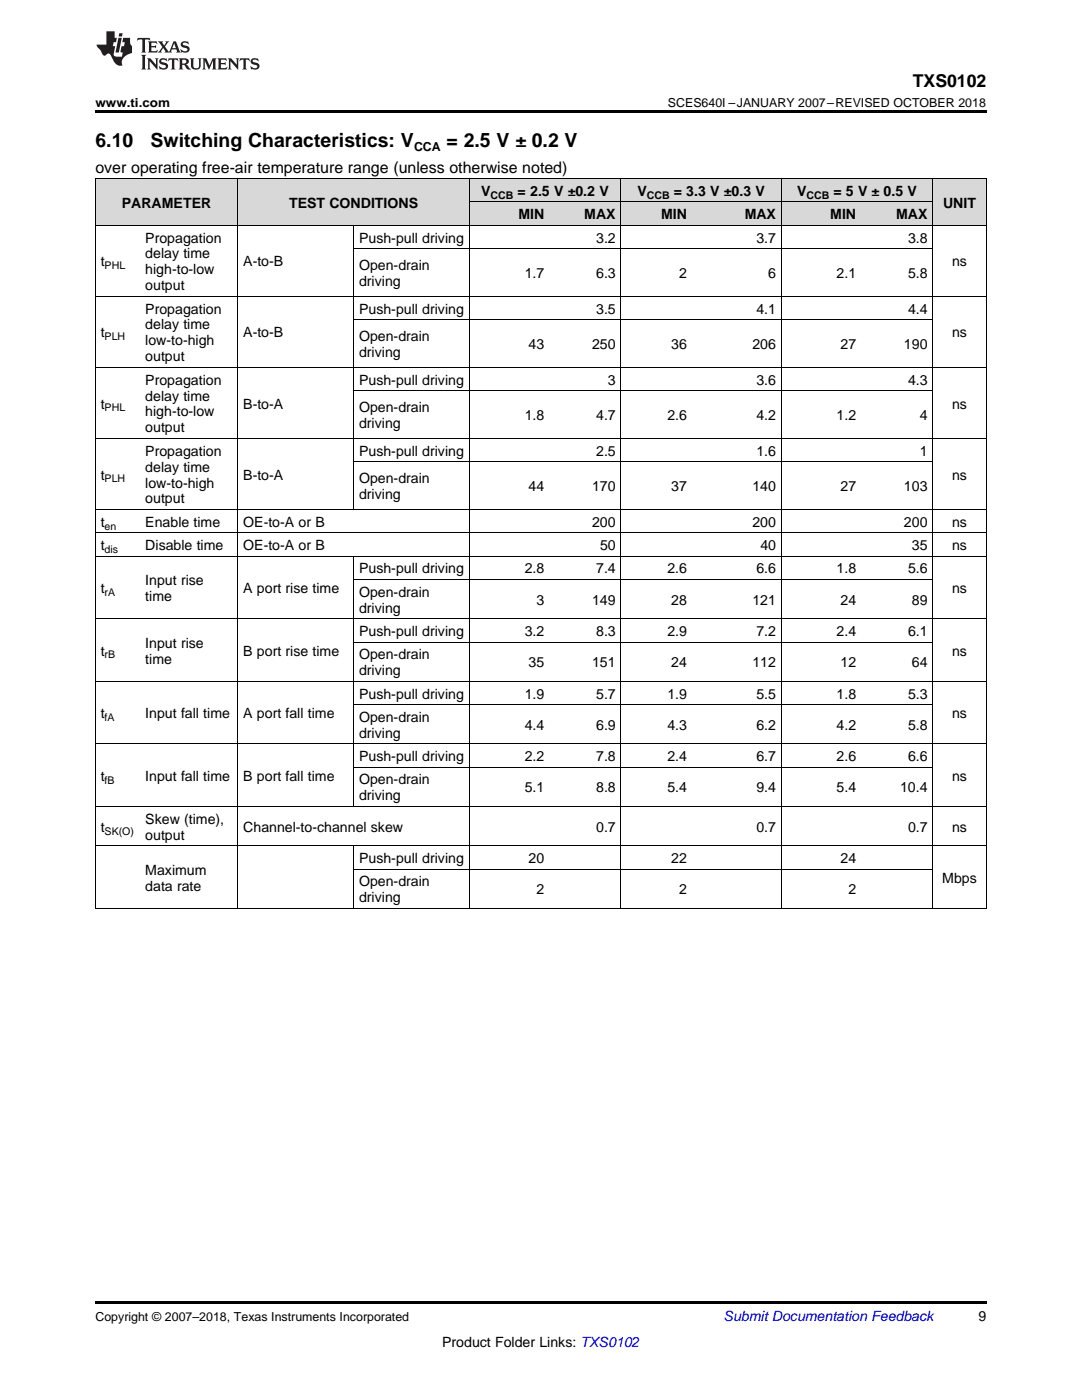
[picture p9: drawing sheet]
<svg xmlns="http://www.w3.org/2000/svg" width="216mm" height="279mm" viewBox="0 0 216 279" stroke-linecap="round" stroke-linejoin="round" font-family="sans-serif">
<defs><g id="words">
<g font-size="3.9">
<text x="19" y="29.3">6.10</text>
<text x="30.1" y="29.3">Switching Characteristics: V</text>
<text x="89.1" y="29.3">= 2.5 V ± 0.2 V</text>
</g>
<text font-size="3.5" x="182.1" y="17.3">TXS0102</text>
<text font-size="3.2" x="19" y="34.4">over operating free-air temperature range (unless otherwise noted)</text>
<g font-size="2.8">
<text x="24.3" y="41.4">PARAMETER</text>
<text x="57.7" y="41.4">TEST CONDITIONS</text>
<text x="96" y="39.1">V</text>
<text x="103.3" y="39.1">= 2.5</text>
<text x="110.5" y="39.1">V ±0.2 V</text>
<text x="127.2" y="39.1">V</text>
<text x="134.4" y="39.1">= 3.3 V ±0.3 V</text>
<text x="159" y="39.1">V</text>
<text x="166.3" y="39.1">= 5 V ± 0.5 V</text>
<text x="188.2" y="41.4">UNIT</text>
<text x="103.4" y="43.7">MIN</text>
<text x="116.6" y="43.7">MAX</text>
<text x="131.9" y="43.7">MIN</text>
<text x="148.6" y="43.7">MAX</text>
<text x="165.7" y="43.7">MIN</text>
<text x="178.8" y="43.7">MAX</text>
<text x="20.1" y="53.2">t</text>
<text x="29" y="48.4">Propagation</text>
<text x="29" y="51.6">delay time</text>
<text x="48.5" y="53.2">A-to-B</text>
<text x="71.6" y="48.4">Push-pull driving</text>
<text x="71.6" y="53.9">Open-drain</text>
<text x="119" y="48.4">3.2</text>
<text x="150.9" y="48.4">3.7</text>
<text x="181.2" y="48.4">3.8</text>
<text x="190" y="53.2">ns</text>
<text x="29" y="54.8">high-to-low</text>
<text x="29" y="57.9">output</text>
<text x="71.6" y="57.1">driving</text>
<text x="104.7" y="55.5">1.7</text>
<text x="119" y="55.5">6.3</text>
<text x="135.5" y="55.5">2</text>
<text x="153.3" y="55.5">6</text>
<text x="166.9" y="55.5">2.1</text>
<text x="181.2" y="55.5">5.8</text>
<text x="29" y="62.6">Propagation</text>
<text x="29" y="65.8">delay time</text>
<text x="71.6" y="62.6">Push-pull driving</text>
<text x="119" y="62.6">3.5</text>
<text x="150.9" y="62.6">4.1</text>
<text x="181.2" y="62.6">4.4</text>
<text x="20.1" y="67.3">t</text>
<text x="29" y="68.9">low-to-high</text>
<text x="48.5" y="67.3">A-to-B</text>
<text x="71.6" y="68.1">Open-drain</text>
<text x="71.6" y="71.3">driving</text>
<text x="105.5" y="69.7">43</text>
<text x="118.1" y="69.7">250</text>
<text x="133.9" y="69.7">36</text>
<text x="150.1" y="69.7">206</text>
<text x="167.7" y="69.7">27</text>
<text x="180.4" y="69.7">190</text>
<text x="190" y="67.3">ns</text>
<text x="29" y="72.1">output</text>
<text x="29" y="76.8">Propagation</text>
<text x="71.6" y="76.8">Push-pull driving</text>
<text x="121.3" y="76.8">3</text>
<text x="150.9" y="76.8">3.6</text>
<text x="181.2" y="76.8">4.3</text>
<text x="20.1" y="81.5">t</text>
<text x="29" y="79.9">delay time</text>
<text x="29" y="83.1">high-to-low</text>
<text x="48.5" y="81.5">B-to-A</text>
<text x="71.6" y="82.3">Open-drain</text>
<text x="104.7" y="83.9">1.8</text>
<text x="119" y="83.9">4.7</text>
<text x="133.2" y="83.9">2.6</text>
<text x="150.9" y="83.9">4.2</text>
<text x="166.9" y="83.9">1.2</text>
<text x="183.5" y="83.9">4</text>
<text x="190" y="81.5">ns</text>
<text x="29" y="86.3">output</text>
<text x="71.6" y="85.4">driving</text>
<text x="20.1" y="95.7">t</text>
<text x="29" y="90.9">Propagation</text>
<text x="29" y="94.1">delay time</text>
<text x="48.5" y="95.7">B-to-A</text>
<text x="71.6" y="90.9">Push-pull driving</text>
<text x="119" y="90.9">2.5</text>
<text x="150.9" y="90.9">1.6</text>
<text x="183.5" y="90.9">1</text>
<text x="190" y="95.7">ns</text>
<text x="29" y="97.3">low-to-high</text>
<text x="29" y="100.5">output</text>
<text x="71.6" y="96.4">Open-drain</text>
<text x="71.6" y="99.6">driving</text>
<text x="105.5" y="98">44</text>
<text x="118.1" y="98">170</text>
<text x="133.9" y="98">37</text>
<text x="150.1" y="98">140</text>
<text x="167.7" y="98">27</text>
<text x="180.4" y="98">103</text>
<text x="20.1" y="105.1">t</text>
<text x="29" y="105.1">Enable time</text>
<text x="48.5" y="105.1">OE-to-A or B</text>
<text x="118.1" y="105.1">200</text>
<text x="150.1" y="105.1">200</text>
<text x="180.4" y="105.1">200</text>
<text x="190" y="105.1">ns</text>
<text x="20.1" y="109.8">t</text>
<text x="29" y="109.8">Disable time</text>
<text x="48.5" y="109.8">OE-to-A or B</text>
<text x="119.7" y="109.8">50</text>
<text x="151.7" y="109.8">40</text>
<text x="182" y="109.8">35</text>
<text x="190" y="109.8">ns</text>
<text x="20.1" y="118.4">t</text>
<text x="29" y="116.8">Input rise</text>
<text x="29" y="119.9">time</text>
<text x="48.5" y="118.4">A port rise time</text>
<text x="71.6" y="114.4">Push-pull driving</text>
<text x="71.6" y="119.1">Open-drain</text>
<text x="104.7" y="114.4">2.8</text>
<text x="119" y="114.4">7.4</text>
<text x="133.2" y="114.4">2.6</text>
<text x="150.9" y="114.4">6.6</text>
<text x="166.9" y="114.4">1.8</text>
<text x="181.2" y="114.4">5.6</text>
<text x="190" y="118.4">ns</text>
<text x="71.6" y="122.3">driving</text>
<text x="107.1" y="120.7">3</text>
<text x="118.1" y="120.7">149</text>
<text x="133.9" y="120.7">28</text>
<text x="150.1" y="120.7">121</text>
<text x="167.7" y="120.7">24</text>
<text x="182" y="120.7">89</text>
<text x="20.1" y="130.8">t</text>
<text x="29" y="129.3">Input rise</text>
<text x="48.5" y="130.8">B port rise time</text>
<text x="71.6" y="126.9">Push-pull driving</text>
<text x="71.6" y="131.6">Open-drain</text>
<text x="104.7" y="126.9">3.2</text>
<text x="119" y="126.9">8.3</text>
<text x="133.2" y="126.9">2.9</text>
<text x="150.9" y="126.9">7.2</text>
<text x="166.9" y="126.9">2.4</text>
<text x="181.2" y="126.9">6.1</text>
<text x="190" y="130.8">ns</text>
<text x="29" y="132.4">time</text>
<text x="71.6" y="134.8">driving</text>
<text x="105.5" y="133.2">35</text>
<text x="118.1" y="133.2">151</text>
<text x="133.9" y="133.2">24</text>
<text x="150.1" y="133.2">112</text>
<text x="167.7" y="133.2">12</text>
<text x="182" y="133.2">64</text>
<text x="20.1" y="143.3">t</text>
<text x="29" y="143.3">Input fall time</text>
<text x="48.5" y="143.3">A port fall time</text>
<text x="71.6" y="139.4">Push-pull driving</text>
<text x="104.7" y="139.4">1.9</text>
<text x="119" y="139.4">5.7</text>
<text x="133.2" y="139.4">1.9</text>
<text x="150.9" y="139.4">5.5</text>
<text x="166.9" y="139.4">1.8</text>
<text x="181.2" y="139.4">5.3</text>
<text x="190" y="143.3">ns</text>
<text x="71.6" y="144.1">Open-drain</text>
<text x="71.6" y="147.2">driving</text>
<text x="104.7" y="145.7">4.4</text>
<text x="119" y="145.7">6.9</text>
<text x="133.2" y="145.7">4.3</text>
<text x="150.9" y="145.7">6.2</text>
<text x="166.9" y="145.7">4.2</text>
<text x="181.2" y="145.7">5.8</text>
<text x="20.1" y="155.8">t</text>
<text x="29" y="155.8">Input fall time</text>
<text x="48.5" y="155.8">B port fall time</text>
<text x="71.6" y="151.9">Push-pull driving</text>
<text x="104.7" y="151.9">2.2</text>
<text x="119" y="151.9">7.8</text>
<text x="133.2" y="151.9">2.4</text>
<text x="150.9" y="151.9">6.7</text>
<text x="166.9" y="151.9">2.6</text>
<text x="181.2" y="151.9">6.6</text>
<text x="190" y="155.8">ns</text>
<text x="71.6" y="156.6">Open-drain</text>
<text x="71.6" y="159.7">driving</text>
<text x="104.7" y="158.2">5.1</text>
<text x="119" y="158.2">8.8</text>
<text x="133.2" y="158.2">5.4</text>
<text x="150.9" y="158.2">9.4</text>
<text x="166.9" y="158.2">5.4</text>
<text x="179.6" y="158.2">10.4</text>
<text x="20.1" y="166">t</text>
<text x="29" y="164.4">Skew (time),</text>
<text x="29" y="167.6">output</text>
<text x="48.5" y="166">Channel-to-channel skew</text>
<text x="119" y="166">0.7</text>
<text x="150.9" y="166">0.7</text>
<text x="181.2" y="166">0.7</text>
<text x="190" y="166">ns</text>
<text x="71.6" y="172.2">Push-pull driving</text>
<text x="105.5" y="172.2">20</text>
<text x="133.9" y="172.2">22</text>
<text x="167.7" y="172.2">24</text>
<text x="29" y="174.6">Maximum</text>
<text x="29" y="177.7">data rate</text>
<text x="71.6" y="176.9">Open-drain</text>
<text x="107.1" y="178.5">2</text>
<text x="135.5" y="178.5">2</text>
<text x="169.3" y="178.5">2</text>
<text x="188" y="176.1">Mbps</text>
<text x="71.6" y="180.1">driving</text>
<text x="195.3" y="263.6">9</text>
<text x="88.2" y="268.9">Product Folder Links: TXS0102</text>
</g>
<text font-size="2.8" fill="#0000c8" x="144.4" y="263.6">Submit Documentation Feedback</text>
<g font-size="2.5">
<text x="19" y="21.4">www.ti.com</text>
<text x="133.3" y="21.4">SCES640I –JANUARY 2007–REVISED OCTOBER 2018</text>
<text x="82.6" y="30.1">CCA</text>
<text x="19" y="263.6">Copyright © 2007–2018, Texas Instruments Incorporated</text>
</g>
<g font-size="2.1">
<text x="97.9" y="39.7">CCB</text>
<text x="129" y="39.7">CCB</text>
<text x="160.9" y="39.7">CCB</text>
<text x="20.9" y="53.7">PHL</text>
<text x="20.9" y="67.9">PLH</text>
<text x="20.9" y="82.1">PHL</text>
<text x="20.9" y="96.3">PLH</text>
<text x="20.9" y="105.7">en</text>
<text x="20.9" y="110.3">dis</text>
<text x="20.9" y="118.9">rA</text>
<text x="20.9" y="131.4">rB</text>
<text x="20.9" y="143.9">fA</text>
<text x="20.9" y="156.4">fB</text>
<text x="20.9" y="166.5">SK(O)</text>
</g>
</g></defs>
<g fill="#d8d8d8">
<path d="M19 35.7h8.9v9.3h-8.9z"/>
<path d="M27.9 35.7h19.6v9.3h-19.6z"/>
<path d="M47.5 35.7h23.1v9.3h-23.1z"/>
<path d="M70.6 35.7h23.1v9.3h-23.1z"/>
<path d="M186.2 35.7h10.6v9.3h-10.6z"/>
<path d="M93.7 40.4h16v4.6h-16z"/>
<path d="M109.7 40.4h14.2v4.6h-14.2z"/>
<path d="M123.9 40.4h14.2v4.6h-14.2z"/>
<path d="M138.1 40.4h17.8v4.6h-17.8z"/>
<path d="M155.9 40.4h16v4.6h-16z"/>
<path d="M171.9 40.4h14.3v4.6h-14.3z"/>
<path d="M93.7 35.7h16v4.7h-16z"/>
<path d="M109.7 35.7h14.2v4.7h-14.2z"/>
<path d="M123.9 35.7h14.2v4.7h-14.2z"/>
<path d="M138.1 35.7h17.8v4.7h-17.8z"/>
<path d="M155.9 35.7h16v4.7h-16z"/>
<path d="M171.9 35.7h14.3v4.7h-14.3z"/>
</g>
<g fill="#000">
<path d="M19 22h177.8v.5h-177.8zM19 181.3h.2zM47.4 181.3h.1zM70.5 181.3h.1zM93.6 181.3h.1zM109.6 181.3h.1zM123.8 181.3h.1zM138 181.3h.1zM155.8 181.3h.1zM171.8 181.3h.1zM186.1 181.3h.1zM196.7 181.3h.1z"/>
<path d="M19 259.7h177.8v.5h-177.8z"/>
</g>
<g fill="none" stroke="#000" stroke-width=".2">
<path d="M19 35.6l177.8 .1v145.6M19.1 35.7v145.6M47.4 35.7v145.6M93.6 35.7v145.6M123.9 35.7v145.6M155.9 35.7v145.6M186.1 35.7v145.6M19 59.1h177.8M19 45h177.8M70.5 45v56.7M70.6 49.6h115.6M93.7 40.3h92.4"/>
<path d="M19 73.3h177.8M70.6 78h115.6M70.6 63.8h115.6M19 87.5h177.8M70.6 92.2h115.6M19 111h177.8M19 106.3h177.8M19 101.7h177.8M70.5 111v50M70.6 115.7h115.6M19 136h177.8M19 123.5h177.8"/>
<path d="M70.6 128.1h115.6M19 148.5h177.8M70.6 153.1h115.6M70.6 140.6h115.6M19 168.8h177.8M19 161h177.8M70.5 168.8v12.5M70.6 173.4h115.6M19 181.3h177.8"/>
</g>
<g fill="#231f20">
<path d="M27.5 7.6l-.1 .5 .4-.2h.6v.1v2.1l-.2 .4h1l-.3-.4v-2.1l.1-.1h.5l.5 .2-.2-.5zM29.5 8.3l.2 .3v1.5l-.2 .4h1.8l.2-.6a1.04 1.04 0 0 1-1.3 .2v-.7h.6l.3 .2v-.6l-.3 .2h-.6v-.6l.8-.1 .4 .3-.2-.5zM31.5 8.3l.9 1.1-.9 1.1h.8l-.2-.2 .5-.7 .4 .7-.2 .2h1.5l-.1-.2 .1-.4h.9l.1 .4-.2 .2h1l-.3-.3-.7-1.9h-.5l-.9 2-.8-1 .9-1h-.8l.1 .3-.3 .5-.4-.6 .2-.2zM34.7 8.6l.4 1h-.7zM36.3 8.4a.63 .63 0 0 0-.2 .7 .63 .63 0 0 0 .6 .4l.6 .2 .1 .2a.75 .75 0 0 1-.7 .4 .75 .75 0 0 1-.6-.5l.1 .7 .1-.1a1.11 1.11 0 0 0 1.5-.6 1.13 1.13 0 0 0-1.2-.8l-.1-.4a1.04 1.04 0 0 1 1.2 .2l-.2-.5-.1 .1-.5-.2zM28.2 10.9l.2 .4v2.2l-.2 .4h1l-.3-.4v-2.2l.3-.4zM29.3 11.6l.3 .4v1.5l-.3 .4h.8l-.2-.4v-1.3l1.5 1.7v-1.9l.2-.4h-.7l.2 .4v.9l-1.1-1.3zM32 11.8a.62 .62 0 0 0-.2 .7 .62 .62 0 0 0 .6 .4l.6 .1 .1 .3a.76 .76 0 0 1-.7 .3 .76 .76 0 0 1-.6-.4l.1 .7 .1-.1a1.11 1.11 0 0 0 1.5-.6 1.13 1.13 0 0 0-1.2-.8l-.1-.4a1.04 1.04 0 0 1 1.2 .2l-.2-.6-.1 .1-.5-.1zM33.7 11.6l-.2 .6a.61 .61 0 0 1 .8-.3v1.6l-.2 .4h.9l-.2-.4v-1.6a.63 .63 0 0 1 .8 .3l-.2-.6zM35.6 11.6l.3 .4v1.5l-.3 .4h1l-.2-.2v-.8l.5 .2a.76 .76 0 0 0 1.2 .7l-1-1a.58 .58 0 0 0 .6-.5 .58 .58 0 0 0-.5-.6zM36.4 11.9h.1a.45 .45 0 0 1 .5 .1 .45 .45 0 0 1 .1 .5l-.7 .2zM37.9 11.6l.2 .2a2.17 2.17 0 0 0 .3 1.9 .99 .99 0 0 0 1.6-.6v-1.1l.2-.4h-.7l.2 .2a1.92 1.92 0 0 1-.2 1.8 .6 .6 0 0 1-.9-.5v-1.1l.2-.4zM40.4 11.6l.2 .4v1.5l-.2 .4h.7l-.2-.4v-1.4l.8 1.8 .8-1.8v1.4l-.2 .4h.9l-.2-.4v-1.5l.2-.4h-.8l-.6 1.5-.6-1.5zM43.4 11.6l.2 .4v1.5l-.2 .4h1.8l.2-.6a1.04 1.04 0 0 1-1.3 .1v-.6h.5l.4 .2v-.6l-.4 .2h-.5v-.7h.8l.3 .3-.1-.6zM45.5 11.6l.2 .4v1.5l-.2 .4h.7l-.2-.4v-1.3l1.5 1.7v-1.9l.2-.4h-.7l.2 .4v.9l-1.1-1.3zM47.9 11.6l-.1 .6a.61 .61 0 0 1 .8-.3v1.6l-.3 .4h1l-.3-.4 .1-1.6a.63 .63 0 0 1 .7 .3l-.1-.6zM50.2 11.8a.62 .62 0 0 0-.2 .7 .62 .62 0 0 0 .6 .4l.6 .1 .2 .3a.76 .76 0 0 1-.8 .3 .76 .76 0 0 1-.6-.4l.1 .7 .2-.1a1.11 1.11 0 0 0 1.5-.6 1.13 1.13 0 0 0-1.3-.8l-.1-.4a1.04 1.04 0 0 1 1.2 .2l-.1-.6-.2 .1-.5-.1z"/>
<path d="M21.2 6.3v2.6h-1.9l.1 .4 .7 .9a.91 .91 0 0 0 1 .8 .56 .56 0 0 1 .5-.3 .56 .56 0 0 1 .5 .3l.4 .8a1.53 1.53 0 0 0 1.9 1.2 1.54 1.54 0 0 1 1-2.1l.9-.3v-1.4a1.52 1.52 0 0 1-.3-1.6h-1.4l-.2 .8h.5l-.2 .8h-.4l-.2 1v.2l.4 .1-.2 .8a1.93 1.93 0 0 1-1.6-.3l.3-1.8h-.5l.2-.8h.4l.2-.8h-.4v-1.3zM23.6 7.6l-.6 2.9h.7l.6-2.9zM23.8 6.6l-.1 .7h.6l.2-.7z"/>
</g>
<use href="#words"/>
</svg>
